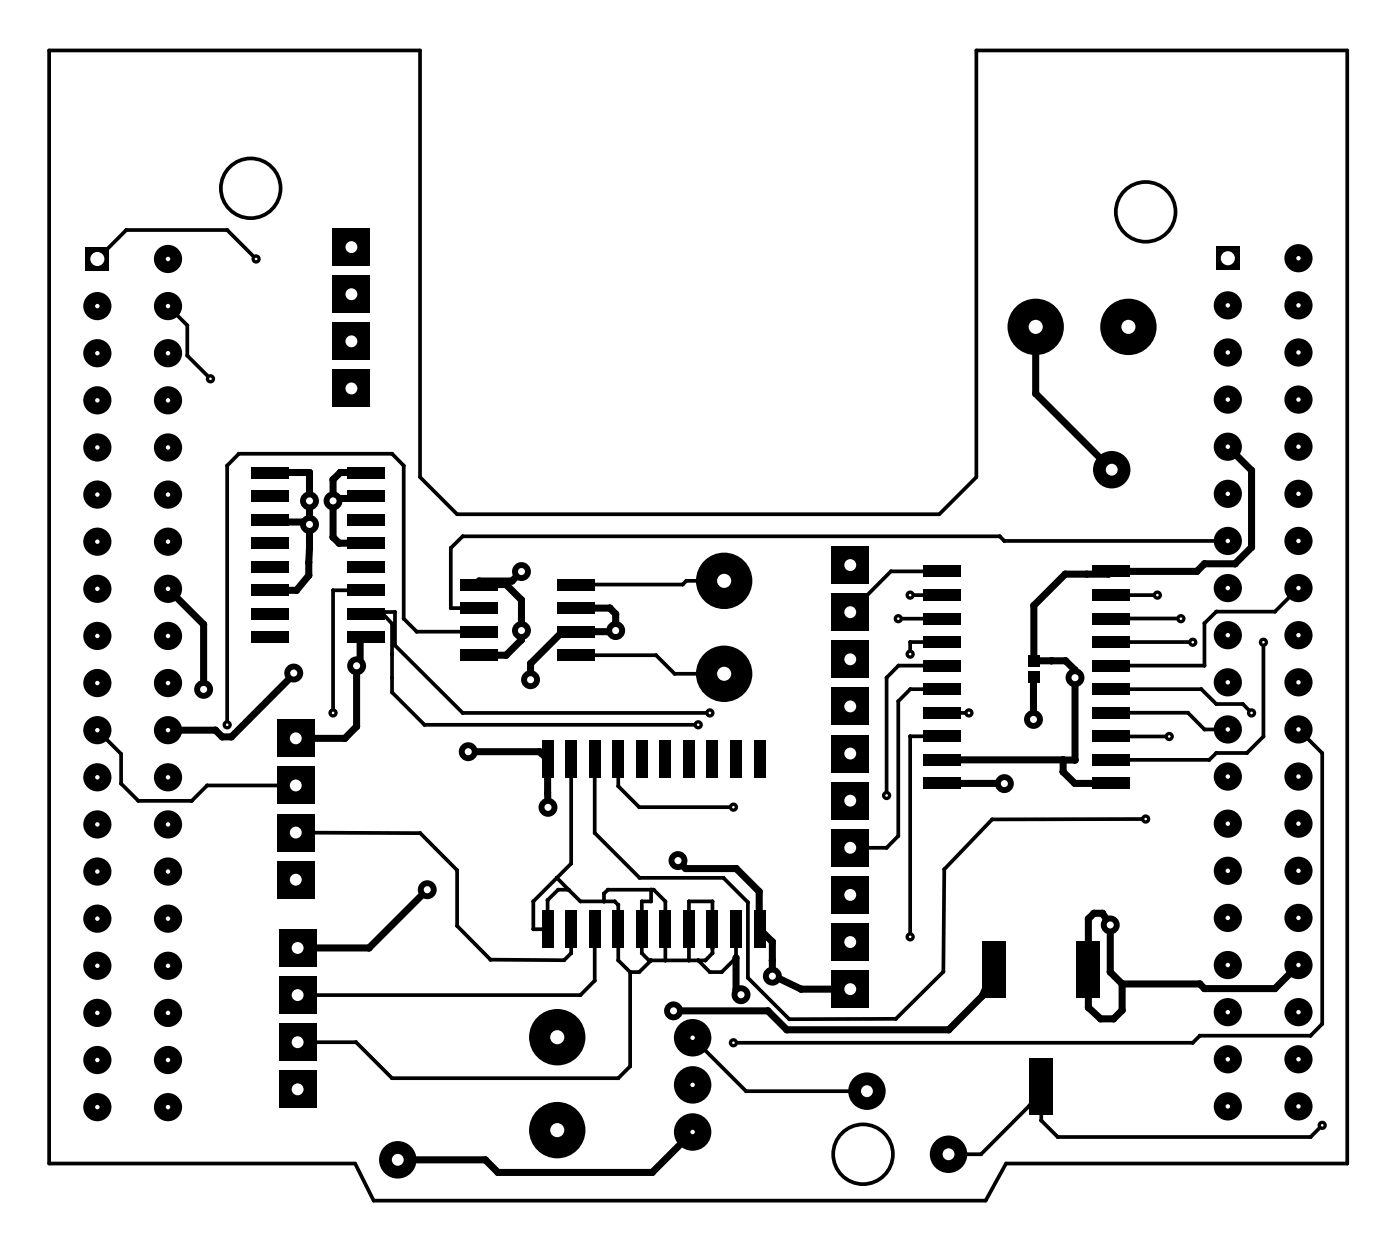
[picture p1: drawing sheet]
<svg xmlns="http://www.w3.org/2000/svg" width="75mm" height="67mm" viewBox="0 0 75 67" stroke-linecap="round" stroke-linejoin="round" font-family="sans-serif">
<g fill="#000">
<circle cx="6.8" cy="12.4" r=".1"/>
<circle cx="10.1" cy="19.2" r=".1"/>
<circle cx="10.1" cy="17.5" r=".1"/>
<circle cx="12.2" cy="12.4" r=".1"/>
<circle cx="11" cy="37.2" r=".51"/>
<circle cx="11" cy="33.7" r=".19"/>
<circle cx="11.6" cy="39.4" r=".19"/>
<circle cx="12" cy="39.7" r=".19"/>
<circle cx="12.2" cy="25.1" r=".1"/>
<circle cx="12.5" cy="39.7" r=".19"/>
<circle cx="12.9" cy="24.5" r=".1"/>
<circle cx="14.5" cy="31.8" r=".19"/>
<circle cx="14.5" cy="28" r=".19"/>
<circle cx="14.5" cy="25.5" r=".19"/>
<circle cx="14.5" cy="28.1" r=".19"/>
<circle cx="15.8" cy="36.3" r=".19"/>
<circle cx="16" cy="31.8" r=".19"/>
<circle cx="16.6" cy="28.1" r=".19"/>
<circle cx="16.6" cy="31" r=".19"/>
<circle cx="16.6" cy="30.3" r=".19"/>
<circle cx="16.7" cy="25.5" r=".19"/>
<circle cx="16.7" cy="29.5" r=".19"/>
<circle cx="18" cy="31.8" r=".1"/>
<circle cx="18" cy="29" r=".19"/>
<circle cx="18" cy="25.8" r=".19"/>
<circle cx="18.1" cy="26.9" r=".19"/>
<circle cx="18.3" cy="29.3" r=".19"/>
<circle cx="18.3" cy="25.5" r=".19"/>
<circle cx="18.6" cy="39.8" r=".19"/>
<circle cx="19.2" cy="39.2" r=".19"/>
<circle cx="19.4" cy="35.7" r=".19"/>
<circle cx="19.4" cy="34.4" r=".19"/>
<circle cx="19.7" cy="33.1" r=".1"/>
<circle cx="19.7" cy="31.8" r=".1"/>
<circle cx="19.7" cy="33" r=".1"/>
<circle cx="19.7" cy="34.4" r=".19"/>
<circle cx="19.7" cy="26.9" r=".19"/>
<circle cx="19.7" cy="29.3" r=".19"/>
<circle cx="19.7" cy="25.5" r=".19"/>
<circle cx="19.7" cy="26.7" r=".19"/>
<circle cx="20.6" cy="33.1" r=".1"/>
<circle cx="21.1" cy="37.3" r=".1"/>
<circle cx="21.1" cy="36.5" r=".1"/>
<circle cx="21.1" cy="35.3" r=".1"/>
<circle cx="21.1" cy="24.5" r=".1"/>
<circle cx="21.1" cy="33.6" r=".1"/>
<circle cx="21.3" cy="34.8" r=".1"/>
<circle cx="21.3" cy="33" r=".1"/>
<circle cx="21.8" cy="25.1" r=".1"/>
<circle cx="21.8" cy="33.3" r=".1"/>
<circle cx="22.5" cy="34" r=".1"/>
<circle cx="22.9" cy="39.1" r=".1"/>
<circle cx="24.3" cy="29.5" r=".1"/>
<circle cx="24.3" cy="32.8" r=".1"/>
<circle cx="24.9" cy="28.9" r=".1"/>
<circle cx="24.9" cy="38.4" r=".1"/>
<circle cx="25.8" cy="32.8" r=".1"/>
<circle cx="25.8" cy="34" r=".1"/>
<circle cx="25.8" cy="31.3" r=".19"/>
<circle cx="25.8" cy="35.3" r=".19"/>
<circle cx="25.8" cy="31.5" r=".19"/>
<circle cx="27.3" cy="31.5" r=".19"/>
<circle cx="27.3" cy="35.3" r=".19"/>
<circle cx="27.6" cy="31.3" r=".19"/>
<circle cx="28.1" cy="32.3" r=".19"/>
<circle cx="28.1" cy="33.3" r=".19"/>
<circle cx="28.1" cy="34.5" r=".19"/>
<circle cx="28.6" cy="35.8" r=".19"/>
<circle cx="30.3" cy="34" r=".19"/>
<circle cx="31" cy="35.3" r=".1"/>
<circle cx="31" cy="31.5" r=".1"/>
<circle cx="31" cy="32.8" r=".19"/>
<circle cx="31" cy="34" r=".19"/>
<circle cx="32.9" cy="32.8" r=".19"/>
<circle cx="33.1" cy="34" r=".19"/>
<circle cx="33.2" cy="33.1" r=".19"/>
<circle cx="35.4" cy="35.3" r=".1"/>
<circle cx="36.4" cy="36.3" r=".1"/>
<circle cx="36.8" cy="31.5" r=".1"/>
<circle cx="37" cy="31.3" r=".1"/>
<circle cx="47.8" cy="36.5" r=".1"/>
<circle cx="48" cy="30.8" r=".1"/>
<circle cx="48.4" cy="37.8" r=".1"/>
<circle cx="48.4" cy="35.9" r=".1"/>
<circle cx="49.1" cy="34.6" r=".1"/>
<circle cx="49.1" cy="39.7" r=".1"/>
<circle cx="49.1" cy="37.1" r=".1"/>
<circle cx="50.8" cy="39.7" r=".1"/>
<circle cx="50.8" cy="38.4" r=".1"/>
<circle cx="50.8" cy="37.1" r=".1"/>
<circle cx="50.8" cy="33.3" r=".1"/>
<circle cx="50.8" cy="32.1" r=".1"/>
<circle cx="50.8" cy="30.8" r=".1"/>
<circle cx="50.8" cy="34.6" r=".1"/>
<circle cx="50.8" cy="35.9" r=".1"/>
<circle cx="51.6" cy="38.4" r=".1"/>
<circle cx="53.9" cy="28.9" r=".1"/>
<circle cx="54.2" cy="29.2" r=".1"/>
<circle cx="55.7" cy="36.5" r=".19"/>
<circle cx="55.7" cy="35.6" r=".19"/>
<circle cx="55.7" cy="32.6" r=".19"/>
<circle cx="55.8" cy="21.2" r=".19"/>
<circle cx="56.7" cy="35.6" r=".19"/>
<circle cx="57.4" cy="30.9" r=".19"/>
<circle cx="57.5" cy="35.6" r=".19"/>
<circle cx="58" cy="36.1" r=".19"/>
<circle cx="58.6" cy="30.9" r=".19"/>
<circle cx="59.8" cy="30.9" r=".19"/>
<circle cx="59.9" cy="30.8" r=".19"/>
<circle cx="59.9" cy="34.6" r=".1"/>
<circle cx="59.9" cy="35.9" r=".1"/>
<circle cx="59.9" cy="38.4" r=".1"/>
<circle cx="59.9" cy="32.1" r=".1"/>
<circle cx="59.9" cy="39.7" r=".1"/>
<circle cx="59.9" cy="33.3" r=".1"/>
<circle cx="59.9" cy="37.1" r=".1"/>
<circle cx="60.5" cy="39.7" r=".1"/>
<circle cx="60.5" cy="32.1" r=".1"/>
<circle cx="63.7" cy="33.3" r=".1"/>
<circle cx="64.1" cy="38.4" r=".1"/>
<circle cx="64.3" cy="34.6" r=".1"/>
<circle cx="64.5" cy="30.8" r=".19"/>
<circle cx="64.8" cy="37.1" r=".1"/>
<circle cx="64.9" cy="30.4" r=".19"/>
<circle cx="64.9" cy="39.3" r=".1"/>
<circle cx="64.9" cy="35.9" r=".1"/>
<circle cx="64.9" cy="33.6" r=".1"/>
<circle cx="65.6" cy="33" r=".1"/>
<circle cx="65.6" cy="37.9" r=".1"/>
<circle cx="66.6" cy="30.4" r=".19"/>
<circle cx="67" cy="37.9" r=".1"/>
<circle cx="67.5" cy="25.4" r=".19"/>
<circle cx="67.5" cy="29.5" r=".19"/>
<circle cx="68.1" cy="39.7" r=".1"/>
<circle cx="68.7" cy="33" r=".1"/>
<circle cx="6.5" cy="40.6" r=".1"/>
<circle cx="6.5" cy="42.2" r=".1"/>
<circle cx="7.5" cy="43.2" r=".1"/>
<circle cx="10.3" cy="43.2" r=".1"/>
<circle cx="11.2" cy="42.3" r=".1"/>
<circle cx="19.2" cy="56.2" r=".1"/>
<circle cx="19.9" cy="51.1" r=".19"/>
<circle cx="21.1" cy="58.1" r=".1"/>
<circle cx="22.7" cy="44.9" r=".1"/>
<circle cx="24.6" cy="46.9" r=".1"/>
<circle cx="24.6" cy="49.9" r=".1"/>
<circle cx="26.4" cy="51.7" r=".1"/>
<circle cx="28.8" cy="48.6" r=".1"/>
<circle cx="28.8" cy="50.1" r=".1"/>
<circle cx="29.1" cy="40.5" r=".19"/>
<circle cx="29.2" cy="40.6" r=".19"/>
<circle cx="29.5" cy="42.7" r=".19"/>
<circle cx="29.5" cy="48.5" r=".1"/>
<circle cx="29.5" cy="50.1" r=".1"/>
<circle cx="29.5" cy="40.9" r=".19"/>
<circle cx="30" cy="47.3" r=".1"/>
<circle cx="30.1" cy="48" r=".1"/>
<circle cx="30.4" cy="51.8" r=".1"/>
<circle cx="30.7" cy="48" r=".1"/>
<circle cx="30.8" cy="40.9" r=".1"/>
<circle cx="30.8" cy="46.5" r=".1"/>
<circle cx="30.8" cy="50.1" r=".1"/>
<circle cx="30.8" cy="51.4" r=".1"/>
<circle cx="31.3" cy="53.6" r=".1"/>
<circle cx="31.3" cy="48.6" r=".1"/>
<circle cx="32.1" cy="40.9" r=".1"/>
<circle cx="32.1" cy="44.9" r=".1"/>
<circle cx="32.1" cy="50.1" r=".1"/>
<circle cx="32.1" cy="52.9" r=".1"/>
<circle cx="32.6" cy="48.6" r=".1"/>
<circle cx="32.6" cy="48.2" r=".1"/>
<circle cx="32.8" cy="48" r=".1"/>
<circle cx="33.1" cy="48.6" r=".1"/>
<circle cx="33.3" cy="58.1" r=".1"/>
<circle cx="33.3" cy="40.9" r=".1"/>
<circle cx="33.3" cy="48.8" r=".1"/>
<circle cx="33.3" cy="42.4" r=".1"/>
<circle cx="33.3" cy="51.8" r=".1"/>
<circle cx="33.3" cy="50.1" r=".1"/>
<circle cx="34" cy="52.4" r=".1"/>
<circle cx="34" cy="57.5" r=".1"/>
<circle cx="34.5" cy="52.4" r=".1"/>
<circle cx="34.5" cy="43.5" r=".1"/>
<circle cx="34.5" cy="47.3" r=".1"/>
<circle cx="34.6" cy="50.1" r=".1"/>
<circle cx="34.6" cy="51.4" r=".1"/>
<circle cx="34.6" cy="48.6" r=".1"/>
<circle cx="35" cy="51.8" r=".1"/>
<circle cx="35.1" cy="51.8" r=".1"/>
<circle cx="35.1" cy="48" r=".1"/>
<circle cx="35.1" cy="48.6" r=".1"/>
<circle cx="35.2" cy="48" r=".1"/>
<circle cx="35.9" cy="48.6" r=".1"/>
<circle cx="35.9" cy="50.1" r=".1"/>
<circle cx="35.9" cy="51.8" r=".1"/>
<circle cx="37" cy="46.8" r=".19"/>
<circle cx="37.1" cy="50.1" r=".1"/>
<circle cx="37.1" cy="48.6" r=".1"/>
<circle cx="37.1" cy="51.8" r=".1"/>
<circle cx="37.6" cy="51.8" r=".1"/>
<circle cx="38" cy="51.8" r=".1"/>
<circle cx="38.3" cy="52.4" r=".1"/>
<circle cx="38.4" cy="50.1" r=".1"/>
<circle cx="38.4" cy="48.6" r=".1"/>
<circle cx="38.4" cy="51.1" r=".1"/>
<circle cx="38.4" cy="51.4" r=".1"/>
<circle cx="38.9" cy="52.4" r=".1"/>
<circle cx="39" cy="47.3" r=".1"/>
<circle cx="39.7" cy="51.6" r=".19"/>
<circle cx="39.7" cy="53.3" r=".19"/>
<circle cx="39.7" cy="51.6" r=".1"/>
<circle cx="39.7" cy="50.1" r=".1"/>
<circle cx="39.7" cy="46.8" r=".19"/>
<circle cx="40.2" cy="58.8" r=".1"/>
<circle cx="40.3" cy="52.7" r=".1"/>
<circle cx="40.3" cy="48.6" r=".1"/>
<circle cx="40.9" cy="48.1" r=".19"/>
<circle cx="40.9" cy="49.8" r=".19"/>
<circle cx="41" cy="50.1" r=".19"/>
<circle cx="41" cy="49.8" r=".19"/>
<circle cx="41.4" cy="54.5" r=".19"/>
<circle cx="41.6" cy="50.8" r=".19"/>
<circle cx="41.6" cy="51.8" r=".19"/>
<circle cx="41.7" cy="52.6" r=".19"/>
<circle cx="42.4" cy="55.5" r=".19"/>
<circle cx="42.6" cy="54.9" r=".1"/>
<circle cx="43.2" cy="53.3" r=".19"/>
<circle cx="47.8" cy="45.7" r=".1"/>
<circle cx="48.3" cy="54.9" r=".1"/>
<circle cx="48.4" cy="45.1" r=".1"/>
<circle cx="50.8" cy="42.2" r=".19"/>
<circle cx="50.8" cy="41" r=".19"/>
<circle cx="50.9" cy="52.4" r=".1"/>
<circle cx="50.9" cy="46.9" r=".1"/>
<circle cx="51.2" cy="55.5" r=".19"/>
<circle cx="53" cy="53.7" r=".19"/>
<circle cx="53.5" cy="44.2" r=".1"/>
<circle cx="53.6" cy="52.2" r=".19"/>
<circle cx="54.1" cy="42.2" r=".19"/>
<circle cx="55.5" cy="59.6" r=".1"/>
<circle cx="56.1" cy="58.6" r=".1"/>
<circle cx="57.3" cy="41" r=".19"/>
<circle cx="57.3" cy="41.6" r=".19"/>
<circle cx="58" cy="42.2" r=".19"/>
<circle cx="58" cy="41" r=".19"/>
<circle cx="58.7" cy="54.3" r=".19"/>
<circle cx="58.7" cy="52.2" r=".19"/>
<circle cx="58.7" cy="49.5" r=".19"/>
<circle cx="59" cy="49.2" r=".19"/>
<circle cx="59.3" cy="54.9" r=".19"/>
<circle cx="59.4" cy="49.2" r=".19"/>
<circle cx="59.9" cy="52.4" r=".19"/>
<circle cx="59.9" cy="42.2" r=".19"/>
<circle cx="59.9" cy="41" r=".1"/>
<circle cx="60" cy="54.9" r=".19"/>
<circle cx="60.5" cy="53" r=".19"/>
<circle cx="60.5" cy="54.5" r=".19"/>
<circle cx="64.3" cy="56.2" r=".1"/>
<circle cx="64.7" cy="53" r=".19"/>
<circle cx="64.7" cy="55.8" r=".1"/>
<circle cx="64.9" cy="53.3" r=".19"/>
<circle cx="65.2" cy="41" r=".1"/>
<circle cx="65.6" cy="40.6" r=".1"/>
<circle cx="67.2" cy="40.6" r=".1"/>
<circle cx="68.7" cy="53.3" r=".19"/>
<circle cx="70.7" cy="55.8" r=".1"/>
<circle cx="71.3" cy="40.6" r=".1"/>
<circle cx="71.3" cy="55.2" r=".1"/>
<circle cx="26.2" cy="62.5" r=".19"/>
<circle cx="26.8" cy="63.2" r=".19"/>
<circle cx="35.2" cy="63.2" r=".19"/>
<circle cx="52.9" cy="62.2" r=".1"/>
<circle cx="56.1" cy="60.4" r=".1"/>
<circle cx="57" cy="61.3" r=".1"/>
<circle cx="70.7" cy="61.3" r=".1"/>
</g>
<g fill="none" stroke="#000" stroke-width=".2">
<path d="M5.2 14l1.6-1.6h5.4l1.6 1.6M9.1 16.5l1 1v1.7l1.2 1.2M5.2 39.4l1.3 1.2v1.6l1 1h2.8l.9-.9h4.7M19.7 31.8h.1M19.7 33.1h.1M19.7 31.8h-1.7v6.6M25.8 32.8h.1M25.8 34h-3.3l-.7-.7v-8.2l-.7-.6h-8.2l-.7 .6v14M31 31.5h.1M31 35.3h.1M31 35.3h4.4l1 1h2.6M38.3 38.4h-13.4l-3.6-3.6v-1.8h-1.6v.1h.9l.5 .5v3.7l1.8 1.8h14.7"/>
<path d="M39 31.3h-2l-.2 .2h-5.8M49.1 32.1h1.7M50.8 39.7h.1M50.8 35.9h.1M50.8 34.6h.1M50.8 33.3h.1M50.8 32.1h.1M50.8 34.6h-1.7v.7M50.8 39.7h-1.7v10.8M50.8 38.4h1.4M50.8 37.1h-1.7l-.7 .7v7.3l-.6 .6h-2M50.8 35.9h-2.4l-.6 .6v6.4"/>
<path d="M50.8 33.3h-2.4M50.8 30.8h-2.8l-2.2 2.2M51.6 38.4h.1M59.9 39.7h.1M59.9 37.1h.1M59.9 38.4h.1M59.9 33.3h.1M59.9 32.1h.1M59.9 39.7h3.1M59.9 38.4h4.2l.8 .9h1.3M59.9 37.1h4.9l.8 .8h1.4l.5 .5M59.9 34.6h4.4"/>
<path d="M59.9 32.1h2.5M59.9 33.3h3.8M60.5 39.7h.1M60.5 32.1h.1M64.3 34.6h.1M66.2 29.2h-12l-.3-.3h-29l-.6 .6v3.3h1.5M68.1 34.6v5.1l-.9 .9h-1.6l-.4 .4h-5.3M70 31.7l-1.3 1.3h-3.1l-.7 .6v2.3h-5M70 39.3l1.3 1.3v14.6l-.6 .6h-6l-.4 .4h-24.8M15.9 44.9h6.8l1.9 2v3l1.8 1.8 4 .1 .4-.4v-1.3M29.5 50.1h.1M30 47.3l.7 .7"/>
<path d="M30.7 48l.6 .6h1.8l.2 .2v3l.7 .6M30.8 40.9h.1M30.8 50.1h.1M30.8 40.9v5.6l-2 2.1v1.5h.7v-1.6l.6-.5h.6M32.1 50.1h.1M32.1 50.1v2.8l-.8 .7h-15.3M32.1 40.9v4l2.4 2.4h4.5l1.3 1.3v4.1l2.3 2.2h5.7l2.6-2.5v-5.5l2.6-2.7 8.3-.1M32.6 48.6v-.4l.2-.2h2.4l.7 .6v3.2M33.3 50.1h.1M33.3 40.9v1.5l1.2 1.1h5M34 52.4v5.1l-.7 .6h-12.2l-1.9-1.9h-3.2M34.6 50.1h.1"/>
<path d="M35.1 51.8l-.6 .6h-.5M35.1 48v.6h-.5v2.8l.4 .4h3l.4-.4v-2.8h-1.3v3.2M37.1 50.1h.1M37.3 55.9l2.9 2.9h6.5M38.4 50.1h.1M39.7 50.1h.1M39.7 50.1v1.5l-.8 .8h-.6l-.7-.6M59.9 41h.1M71.3 60.7l-.6 .6h-13.7l-.9-.9v-1.8l-.6 1-2.6 2.6h-1.8"/>
</g>
<g fill="none" stroke="#000" stroke-width=".38">
<path d="M55.8 17.6v3.6l4.1 4.1M9.1 31.7l1.9 2v3.5M14.5 25.5h2.2l-.1 5.5-.6 .8h-1.5M14.5 28v.1h2.1l.1 .2M15.8 36.3l-3.3 3.4h-.5l-.4-.3h-2.5M19.7 34.4h-.3v1.3l-.2 .2v3.3l-.6 .6h-2.7M19.7 25.5h-1.4l-.3 .3v3.2l.3 .3h1.4M19.7 26.7v.2h-1.6l-.1 .1M28.1 30.8l-.5 .5h-1.8v.2h1.5l.8 .8v2.2l-.8 .8h-1.5M31 32.8h1.9l.3 .3v.9h-2.9l-1.7 1.8v.8M55.7 36.5v2.3M66.2 24.1l1.3 1.3v4.1l-.9 .9h-1.7l-.4 .4h-4.6l-.1 .1h-2.4l-1.7 1.7v3h1.8l.5 .5v4.9h-.7"/>
<path d="M23 48l-3.1 3.1h-3.9M25.2 40.5h3.9l.4 .4v2.6M36.6 46.4l.4 .4h2.7l1.2 1.3 .1 2 .6 .7v1.8M39.7 51.6v1.7l.3 .3M41.7 52.6l1.5 .7h2.6M50.8 42.2h3.3M50.8 41h6.5M53.6 52.2l-.6 1.5-1.8 1.8h-8.8l-1-1h-5.1M54.1 42.2h.1M57.3 41v.6l.7 .6h1.9M58.7 49.5l.3-.3h.4l.5 .7v2.5l.6 .6v1.5l-.5 .4h-.7l-.6-.6zM70 52l-1.3 1.3h-3.8l-.2-.3h-4.2"/>
<path d="M37.3 61l-2.1 2.2h-8.4l-.6-.7h-4.8"/>
</g>
<g fill="#000">
<circle cx="14.5" cy="25.5" r=".19"/>
<circle cx="14.5" cy="28" r=".19"/>
<circle cx="19.7" cy="34.4" r=".19"/>
<circle cx="19.7" cy="26.7" r=".19"/>
<circle cx="19.7" cy="25.5" r=".19"/>
<circle cx="25.8" cy="35.3" r=".19"/>
<circle cx="25.8" cy="31.5" r=".19"/>
<circle cx="31" cy="34" r=".19"/>
<circle cx="59.9" cy="30.8" r=".19"/>
<circle cx="41" cy="50.1" r=".19"/>
<circle cx="50.8" cy="41" r=".19"/>
<circle cx="50.8" cy="42.2" r=".19"/>
<circle cx="58.7" cy="52.2" r=".19"/>
</g>
<circle cx="11" cy="37.2" r=".19" fill="#fff"/>
<circle cx="54.2" cy="42.2" r=".51" fill="#000"/>
<circle cx="54.2" cy="42.2" r=".19" fill="#fff"/>
<circle cx="55.7" cy="38.8" r=".51" fill="#000"/>
<circle cx="55.7" cy="38.8" r=".19" fill="#fff"/>
<circle cx="33.2" cy="34" r=".51" fill="#000"/>
<circle cx="33.2" cy="34" r=".19" fill="#fff"/>
<circle cx="28.6" cy="36.6" r=".51" fill="#000"/>
<circle cx="28.6" cy="36.6" r=".19" fill="#fff"/>
<circle cx="49.1" cy="50.5" r=".25" fill="#000"/>
<circle cx="49.1" cy="50.5" r=".07" fill="#fff"/>
<circle cx="52.2" cy="38.4" r=".25" fill="#000"/>
<circle cx="52.2" cy="38.4" r=".07" fill="#fff"/>
<circle cx="47.8" cy="42.9" r=".25" fill="#000"/>
<circle cx="47.8" cy="42.9" r=".07" fill="#fff"/>
<circle cx="49.1" cy="35.3" r=".25" fill="#000"/>
<circle cx="49.1" cy="35.3" r=".07" fill="#fff"/>
<circle cx="48.4" cy="33.3" r=".25" fill="#000"/>
<circle cx="48.4" cy="33.3" r=".07" fill="#fff"/>
<circle cx="49.1" cy="32.1" r=".25" fill="#000"/>
<circle cx="49.1" cy="32.1" r=".07" fill="#fff"/>
<circle cx="28.1" cy="30.8" r=".51" fill="#000"/>
<circle cx="28.1" cy="30.8" r=".19" fill="#fff"/>
<circle cx="16.7" cy="27" r=".51" fill="#000"/>
<circle cx="16.7" cy="27" r=".19" fill="#fff"/>
<circle cx="28.1" cy="34" r=".51" fill="#000"/>
<circle cx="28.1" cy="34" r=".19" fill="#fff"/>
<circle cx="58" cy="36.5" r=".51" fill="#000"/>
<circle cx="58" cy="36.5" r=".19" fill="#fff"/>
<circle cx="18" cy="27" r=".51" fill="#000"/>
<circle cx="18" cy="27" r=".19" fill="#fff"/>
<circle cx="16.7" cy="28.3" r=".51" fill="#000"/>
<circle cx="16.7" cy="28.3" r=".19" fill="#fff"/>
<circle cx="18" cy="38.4" r=".25" fill="#000"/>
<circle cx="18" cy="38.4" r=".07" fill="#fff"/>
<circle cx="63" cy="39.7" r=".25" fill="#000"/>
<circle cx="63" cy="39.7" r=".07" fill="#fff"/>
<circle cx="68.1" cy="34.6" r=".25" fill="#000"/>
<circle cx="68.1" cy="34.6" r=".07" fill="#fff"/>
<circle cx="67.5" cy="38.4" r=".25" fill="#000"/>
<circle cx="67.5" cy="38.4" r=".07" fill="#fff"/>
<circle cx="12.2" cy="39.1" r=".25" fill="#000"/>
<circle cx="12.3" cy="39.1" r=".07" fill="#fff"/>
<circle cx="71.3" cy="60.7" r=".25" fill="#000"/>
<circle cx="71.3" cy="60.7" r=".07" fill="#fff"/>
<circle cx="64.3" cy="34.6" r=".25" fill="#000"/>
<circle cx="64.3" cy="34.6" r=".07" fill="#fff"/>
<circle cx="63.7" cy="33.3" r=".25" fill="#000"/>
<circle cx="63.7" cy="33.3" r=".07" fill="#fff"/>
<circle cx="62.4" cy="32.1" r=".25" fill="#000"/>
<circle cx="62.4" cy="32.1" r=".07" fill="#fff"/>
<circle cx="61.8" cy="44.1" r=".25" fill="#000"/>
<circle cx="61.8" cy="44.1" r=".07" fill="#fff"/>
<circle cx="38.3" cy="38.4" r=".25" fill="#000"/>
<circle cx="38.3" cy="38.4" r=".07" fill="#fff"/>
<circle cx="37.6" cy="39.1" r=".25" fill="#000"/>
<circle cx="37.6" cy="39.1" r=".07" fill="#fff"/>
<circle cx="36.6" cy="46.4" r=".51" fill="#000"/>
<circle cx="36.6" cy="46.4" r=".19" fill="#fff"/>
<circle cx="25.2" cy="40.5" r=".51" fill="#000"/>
<circle cx="25.2" cy="40.5" r=".19" fill="#fff"/>
<circle cx="36.3" cy="54.5" r=".51" fill="#000"/>
<circle cx="36.3" cy="54.5" r=".19" fill="#fff"/>
<circle cx="29.5" cy="43.5" r=".51" fill="#000"/>
<circle cx="29.5" cy="43.5" r=".19" fill="#fff"/>
<circle cx="39.5" cy="56.2" r=".25" fill="#000"/>
<circle cx="39.5" cy="56.2" r=".07" fill="#fff"/>
<circle cx="39.5" cy="43.5" r=".25" fill="#000"/>
<circle cx="39.5" cy="43.5" r=".07" fill="#fff"/>
<circle cx="40" cy="53.6" r=".51" fill="#000"/>
<circle cx="40" cy="53.6" r=".19" fill="#fff"/>
<circle cx="41.6" cy="52.6" r=".51" fill="#000"/>
<circle cx="41.6" cy="52.6" r=".19" fill="#fff"/>
<circle cx="59.9" cy="49.9" r=".51" fill="#000"/>
<circle cx="59.9" cy="49.9" r=".19" fill="#fff"/>
<circle cx="15.8" cy="36.3" r=".51" fill="#000"/>
<circle cx="15.8" cy="36.3" r=".19" fill="#fff"/>
<circle cx="13.8" cy="14" r=".25" fill="#000"/>
<circle cx="13.8" cy="14" r=".07" fill="#fff"/>
<circle cx="11.3" cy="20.4" r=".25" fill="#000"/>
<circle cx="11.4" cy="20.4" r=".07" fill="#fff"/>
<circle cx="19.2" cy="35.9" r=".51" fill="#000"/>
<circle cx="19.2" cy="35.9" r=".19" fill="#fff"/>
<circle cx="23" cy="48" r=".51" fill="#000"/>
<circle cx="23" cy="48" r=".19" fill="#fff"/>
<path d="M4.6 13.3h1.3v1.3h-1.3z" fill="#000"/>
<circle cx="5.2" cy="14" r=".38" fill="#fff"/>
<circle cx="9.1" cy="14" r=".76" fill="#000"/>
<circle cx="9.1" cy="14" r=".12" fill="#fff"/>
<circle cx="5.2" cy="16.5" r=".76" fill="#000"/>
<circle cx="5.2" cy="16.5" r=".12" fill="#fff"/>
<circle cx="9.1" cy="16.5" r=".76" fill="#000"/>
<circle cx="9.1" cy="16.5" r=".12" fill="#fff"/>
<circle cx="5.2" cy="19" r=".76" fill="#000"/>
<circle cx="5.2" cy="19" r=".12" fill="#fff"/>
<circle cx="9.1" cy="19" r=".76" fill="#000"/>
<circle cx="9.1" cy="19" r=".12" fill="#fff"/>
<circle cx="5.2" cy="21.6" r=".76" fill="#000"/>
<circle cx="5.2" cy="21.6" r=".12" fill="#fff"/>
<circle cx="9.1" cy="21.6" r=".76" fill="#000"/>
<circle cx="9.1" cy="21.6" r=".12" fill="#fff"/>
<circle cx="5.2" cy="24.1" r=".76" fill="#000"/>
<circle cx="5.2" cy="24.1" r=".12" fill="#fff"/>
<circle cx="9.1" cy="24.1" r=".76" fill="#000"/>
<circle cx="9.1" cy="24.1" r=".12" fill="#fff"/>
<circle cx="5.2" cy="26.7" r=".76" fill="#000"/>
<circle cx="5.2" cy="26.7" r=".12" fill="#fff"/>
<circle cx="9.1" cy="26.7" r=".76" fill="#000"/>
<circle cx="9.1" cy="26.7" r=".12" fill="#fff"/>
<circle cx="5.2" cy="29.2" r=".76" fill="#000"/>
<circle cx="5.2" cy="29.2" r=".12" fill="#fff"/>
<circle cx="9.1" cy="29.2" r=".76" fill="#000"/>
<circle cx="9.1" cy="29.2" r=".12" fill="#fff"/>
<circle cx="5.2" cy="31.7" r=".76" fill="#000"/>
<circle cx="5.2" cy="31.7" r=".12" fill="#fff"/>
<circle cx="9.1" cy="31.7" r=".76" fill="#000"/>
<circle cx="9.1" cy="31.7" r=".12" fill="#fff"/>
<circle cx="5.2" cy="34.3" r=".76" fill="#000"/>
<circle cx="5.2" cy="34.3" r=".12" fill="#fff"/>
<circle cx="9.1" cy="34.3" r=".76" fill="#000"/>
<circle cx="9.1" cy="34.3" r=".12" fill="#fff"/>
<circle cx="5.2" cy="36.8" r=".76" fill="#000"/>
<circle cx="5.2" cy="36.8" r=".12" fill="#fff"/>
<circle cx="9.1" cy="36.8" r=".76" fill="#000"/>
<circle cx="9.1" cy="36.8" r=".12" fill="#fff"/>
<circle cx="5.2" cy="39.4" r=".76" fill="#000"/>
<circle cx="5.2" cy="39.4" r=".12" fill="#fff"/>
<circle cx="9.1" cy="39.4" r=".76" fill="#000"/>
<circle cx="9.1" cy="39.4" r=".12" fill="#fff"/>
<circle cx="5.2" cy="41.9" r=".76" fill="#000"/>
<circle cx="5.2" cy="41.9" r=".12" fill="#fff"/>
<circle cx="9.1" cy="41.9" r=".76" fill="#000"/>
<circle cx="9.1" cy="41.9" r=".12" fill="#fff"/>
<circle cx="5.2" cy="44.4" r=".76" fill="#000"/>
<circle cx="5.2" cy="44.4" r=".12" fill="#fff"/>
<circle cx="9.1" cy="44.4" r=".76" fill="#000"/>
<circle cx="9.1" cy="44.4" r=".12" fill="#fff"/>
<circle cx="5.2" cy="47" r=".76" fill="#000"/>
<circle cx="5.2" cy="47" r=".12" fill="#fff"/>
<circle cx="9.1" cy="47" r=".76" fill="#000"/>
<circle cx="9.1" cy="47" r=".12" fill="#fff"/>
<circle cx="5.2" cy="49.5" r=".76" fill="#000"/>
<circle cx="5.2" cy="49.5" r=".12" fill="#fff"/>
<circle cx="9.1" cy="49.5" r=".76" fill="#000"/>
<circle cx="9.1" cy="49.5" r=".12" fill="#fff"/>
<circle cx="5.2" cy="52.1" r=".76" fill="#000"/>
<circle cx="5.2" cy="52.1" r=".12" fill="#fff"/>
<circle cx="9.1" cy="52.1" r=".76" fill="#000"/>
<circle cx="9.1" cy="52.1" r=".12" fill="#fff"/>
<circle cx="5.2" cy="54.6" r=".76" fill="#000"/>
<circle cx="5.2" cy="54.6" r=".12" fill="#fff"/>
<circle cx="9.1" cy="54.6" r=".76" fill="#000"/>
<circle cx="9.1" cy="54.6" r=".12" fill="#fff"/>
<circle cx="5.2" cy="57.1" r=".76" fill="#000"/>
<circle cx="5.2" cy="57.1" r=".12" fill="#fff"/>
<circle cx="9.1" cy="57.1" r=".76" fill="#000"/>
<circle cx="9.1" cy="57.1" r=".12" fill="#fff"/>
<circle cx="5.2" cy="59.7" r=".76" fill="#000"/>
<circle cx="5.2" cy="59.7" r=".12" fill="#fff"/>
<circle cx="9.1" cy="59.7" r=".76" fill="#000"/>
<circle cx="9.1" cy="59.7" r=".12" fill="#fff"/>
<path d="M65.6 13.3h1.2v1.2h-1.2z" fill="#000"/>
<circle cx="66.2" cy="13.9" r=".38" fill="#fff"/>
<circle cx="70" cy="13.9" r=".76" fill="#000"/>
<circle cx="70" cy="13.9" r=".12" fill="#fff"/>
<circle cx="66.2" cy="16.5" r=".76" fill="#000"/>
<circle cx="66.2" cy="16.5" r=".12" fill="#fff"/>
<circle cx="70" cy="16.5" r=".76" fill="#000"/>
<circle cx="70" cy="16.5" r=".12" fill="#fff"/>
<circle cx="66.2" cy="19" r=".76" fill="#000"/>
<circle cx="66.2" cy="19" r=".12" fill="#fff"/>
<circle cx="70" cy="19" r=".76" fill="#000"/>
<circle cx="70" cy="19" r=".12" fill="#fff"/>
<circle cx="66.2" cy="21.5" r=".76" fill="#000"/>
<circle cx="66.2" cy="21.5" r=".12" fill="#fff"/>
<circle cx="70" cy="21.5" r=".76" fill="#000"/>
<circle cx="70" cy="21.5" r=".12" fill="#fff"/>
<circle cx="66.2" cy="24.1" r=".76" fill="#000"/>
<circle cx="66.2" cy="24.1" r=".12" fill="#fff"/>
<circle cx="70" cy="24.1" r=".76" fill="#000"/>
<circle cx="70" cy="24.1" r=".12" fill="#fff"/>
<circle cx="66.2" cy="26.6" r=".76" fill="#000"/>
<circle cx="66.2" cy="26.6" r=".12" fill="#fff"/>
<circle cx="70" cy="26.6" r=".76" fill="#000"/>
<circle cx="70" cy="26.6" r=".12" fill="#fff"/>
<circle cx="66.2" cy="29.2" r=".76" fill="#000"/>
<circle cx="66.2" cy="29.2" r=".12" fill="#fff"/>
<circle cx="70" cy="29.2" r=".76" fill="#000"/>
<circle cx="70" cy="29.2" r=".12" fill="#fff"/>
<circle cx="66.2" cy="31.7" r=".76" fill="#000"/>
<circle cx="66.2" cy="31.7" r=".12" fill="#fff"/>
<circle cx="70" cy="31.7" r=".76" fill="#000"/>
<circle cx="70" cy="31.7" r=".12" fill="#fff"/>
<circle cx="66.2" cy="34.2" r=".76" fill="#000"/>
<circle cx="66.2" cy="34.2" r=".12" fill="#fff"/>
<circle cx="70" cy="34.2" r=".76" fill="#000"/>
<circle cx="70" cy="34.2" r=".12" fill="#fff"/>
<circle cx="66.2" cy="36.8" r=".76" fill="#000"/>
<circle cx="66.2" cy="36.8" r=".12" fill="#fff"/>
<circle cx="70" cy="36.8" r=".76" fill="#000"/>
<circle cx="70" cy="36.8" r=".12" fill="#fff"/>
<circle cx="66.2" cy="39.3" r=".76" fill="#000"/>
<circle cx="66.2" cy="39.3" r=".12" fill="#fff"/>
<circle cx="70" cy="39.3" r=".76" fill="#000"/>
<circle cx="70" cy="39.3" r=".12" fill="#fff"/>
<circle cx="66.2" cy="41.9" r=".76" fill="#000"/>
<circle cx="66.2" cy="41.9" r=".12" fill="#fff"/>
<circle cx="70" cy="41.9" r=".76" fill="#000"/>
<circle cx="70" cy="41.9" r=".12" fill="#fff"/>
<circle cx="66.2" cy="44.4" r=".76" fill="#000"/>
<circle cx="66.2" cy="44.4" r=".12" fill="#fff"/>
<circle cx="70" cy="44.4" r=".76" fill="#000"/>
<circle cx="70" cy="44.4" r=".12" fill="#fff"/>
<circle cx="66.2" cy="46.9" r=".76" fill="#000"/>
<circle cx="66.2" cy="46.9" r=".12" fill="#fff"/>
<circle cx="70" cy="46.9" r=".76" fill="#000"/>
<circle cx="70" cy="46.9" r=".12" fill="#fff"/>
<circle cx="66.2" cy="49.5" r=".76" fill="#000"/>
<circle cx="66.2" cy="49.5" r=".12" fill="#fff"/>
<circle cx="70" cy="49.5" r=".76" fill="#000"/>
<circle cx="70" cy="49.5" r=".12" fill="#fff"/>
<circle cx="66.2" cy="52" r=".76" fill="#000"/>
<circle cx="66.2" cy="52" r=".12" fill="#fff"/>
<circle cx="70" cy="52" r=".76" fill="#000"/>
<circle cx="70" cy="52" r=".12" fill="#fff"/>
<circle cx="66.2" cy="54.6" r=".76" fill="#000"/>
<circle cx="66.2" cy="54.6" r=".12" fill="#fff"/>
<circle cx="70" cy="54.6" r=".76" fill="#000"/>
<circle cx="70" cy="54.6" r=".12" fill="#fff"/>
<circle cx="66.2" cy="57.1" r=".76" fill="#000"/>
<circle cx="66.2" cy="57.1" r=".12" fill="#fff"/>
<circle cx="70" cy="57.1" r=".76" fill="#000"/>
<circle cx="70" cy="57.1" r=".12" fill="#fff"/>
<circle cx="66.2" cy="59.6" r=".76" fill="#000"/>
<circle cx="66.2" cy="59.6" r=".12" fill="#fff"/>
<circle cx="70" cy="59.6" r=".76" fill="#000"/>
<circle cx="70" cy="59.6" r=".12" fill="#fff"/>
<g fill="#000">
<path d="M13.5 25.1h2v.7h-2zM13.5 26.4h2v.7h-2zM13.5 27.7h2v.6h-2zM13.5 29h2v.6h-2zM13.5 30.2h2v.7h-2zM13.5 31.5h2v.6h-2zM13.5 32.8h2v.6h-2zM13.5 34h2v.7h-2zM18.7 34h2.1v.7h-2.1zM18.7 32.8h2.1v.6h-2.1zM18.7 31.5h2.1v.6h-2.1zM18.7 30.2h2.1v.7h-2.1z"/>
<path d="M18.7 29h2.1v.6h-2.1zM18.7 27.7h2.1v.6h-2.1zM18.7 26.4h2.1v.7h-2.1zM18.7 25.1h2.1v.7h-2.1zM24.8 31.2h2v.6h-2zM24.8 32.5h2v.6h-2zM24.8 33.7h2v.7h-2zM24.8 35h2v.6h-2zM29.2 39.9h.6v2h-.6zM30 35h2.1v.6h-2.1zM30 33.7h2.1v.7h-2.1zM30 32.5h2.1v.6h-2.1z"/>
<path d="M30 31.2h2.1v.6h-2.1zM30.5 39.9h.6v2h-.6zM31.7 39.9h.7v2h-.7zM33 39.9h.7v2h-.7zM34.3 39.9h.6v2h-.6zM35.6 39.9h.6v2h-.6zM36.8 39.9h.7v2h-.7zM38.1 39.9h.6v2h-.6zM39.4 39.9h.6v2h-.6zM40.6 39.9h.7v2h-.7zM49.8 30.5h2v.6h-2zM49.8 31.7h2v.7h-2z"/>
<path d="M49.8 33h2v.7h-2zM49.8 34.3h2v.6h-2zM49.8 35.6h2v.6h-2zM49.8 36.8h2v.7h-2zM49.8 38.1h2v.6h-2zM49.8 39.4h2v.6h-2zM58.9 39.4h2v.6h-2zM58.9 38.1h2v.6h-2zM58.9 36.8h2v.7h-2zM58.9 35.6h2v.6h-2zM58.9 34.3h2v.6h-2zM58.9 33h2v.7h-2z"/>
<path d="M58.9 31.7h2v.7h-2zM58.9 30.5h2v.6h-2zM15 57.7h2.1v2h-2.1zM29.2 49.1h.6v2h-.6zM30.5 49.1h.6v2h-.6zM31.7 49.1h.7v2h-.7zM33 49.1h.7v2h-.7zM34.3 49.1h.6v2h-.6zM35.6 49.1h.6v2h-.6zM36.8 49.1h.7v2h-.7zM38.1 49.1h.6v2h-.6zM39.4 49.1h.6v2h-.6z"/>
<path d="M40.6 49.1h.7v2h-.7zM49.8 40.6h2v.7h-2zM49.8 41.9h2v.6h-2zM53 50.7h1.2v3.1h-1.2zM55.5 57.1h1.3v3h-1.3zM58.1 50.7h1.2v3.1h-1.2zM58.9 41.9h2v.6h-2zM58.9 40.6h2v.7h-2z"/>
</g>
<circle cx="16" cy="58.7" r=".32" fill="#fff"/>
<path d="M15 55.2h2.1v2h-2.1z" fill="#000"/>
<circle cx="16" cy="56.2" r=".32" fill="#fff"/>
<path d="M15 52.6h2.1v2h-2.1z" fill="#000"/>
<circle cx="16" cy="53.6" r=".32" fill="#fff"/>
<path d="M15 50.1h2.1v2h-2.1z" fill="#000"/>
<circle cx="16" cy="51.1" r=".32" fill="#fff"/>
<path d="M17.9 12.3h2.1v2h-2.1z" fill="#000"/>
<circle cx="18.9" cy="13.3" r=".32" fill="#fff"/>
<path d="M17.9 14.8h2.1v2.1h-2.1z" fill="#000"/>
<circle cx="18.9" cy="15.9" r=".32" fill="#fff"/>
<path d="M17.9 17.4h2.1v2h-2.1z" fill="#000"/>
<circle cx="18.9" cy="18.4" r=".32" fill="#fff"/>
<path d="M17.9 19.9h2.1v2h-2.1z" fill="#000"/>
<circle cx="18.9" cy="20.9" r=".32" fill="#fff"/>
<circle cx="37.3" cy="55.9" r="1.01" fill="#000"/>
<circle cx="37.3" cy="55.9" r=".12" fill="#fff"/>
<circle cx="37.3" cy="58.5" r="1.01" fill="#000"/>
<circle cx="37.3" cy="58.5" r=".12" fill="#fff"/>
<circle cx="37.3" cy="61" r="1.01" fill="#000"/>
<circle cx="37.3" cy="61" r=".12" fill="#fff"/>
<path d="M44.8 52.3h2.1v2h-2.1z" fill="#000"/>
<circle cx="45.8" cy="53.3" r=".32" fill="#fff"/>
<path d="M44.8 49.8h2.1v2h-2.1z" fill="#000"/>
<circle cx="45.8" cy="50.8" r=".32" fill="#fff"/>
<path d="M44.8 47.2h2.1v2h-2.1z" fill="#000"/>
<circle cx="45.8" cy="48.2" r=".32" fill="#fff"/>
<path d="M44.8 44.7h2.1v2h-2.1z" fill="#000"/>
<circle cx="45.8" cy="45.7" r=".32" fill="#fff"/>
<path d="M44.8 42.1h2.1v2.1h-2.1z" fill="#000"/>
<circle cx="45.8" cy="43.2" r=".32" fill="#fff"/>
<path d="M44.8 39.6h2.1v2h-2.1z" fill="#000"/>
<circle cx="45.8" cy="40.6" r=".32" fill="#fff"/>
<path d="M44.8 37.1h2.1v2h-2.1z" fill="#000"/>
<circle cx="45.8" cy="38.1" r=".32" fill="#fff"/>
<path d="M44.8 34.5h2.1v2h-2.1z" fill="#000"/>
<circle cx="45.8" cy="35.5" r=".32" fill="#fff"/>
<path d="M44.8 32h2.1v2h-2.1z" fill="#000"/>
<circle cx="45.8" cy="33" r=".32" fill="#fff"/>
<path d="M44.8 29.4h2.1v2.1h-2.1z" fill="#000"/>
<circle cx="45.8" cy="30.5" r=".32" fill="#fff"/>
<circle cx="39" cy="36.3" r="1.52" fill="#000"/>
<circle cx="39" cy="36.3" r=".38" fill="#fff"/>
<circle cx="39" cy="31.3" r="1.52" fill="#000"/>
<circle cx="39" cy="31.3" r=".38" fill="#fff"/>
<path d="M14.9 46.4h2.1v2h-2.1z" fill="#000"/>
<circle cx="15.9" cy="47.4" r=".32" fill="#fff"/>
<path d="M14.9 43.9h2.1v2h-2.1z" fill="#000"/>
<circle cx="15.9" cy="44.9" r=".32" fill="#fff"/>
<path d="M14.9 41.3h2.1v2h-2.1z" fill="#000"/>
<circle cx="15.9" cy="42.3" r=".32" fill="#fff"/>
<path d="M14.9 38.8h2.1v2h-2.1z" fill="#000"/>
<circle cx="15.9" cy="39.8" r=".32" fill="#fff"/>
<path d="M55.4 36.2h.6v.6h-.6zM55.4 35.3h.6v.6h-.6z" fill="#000"/>
<circle cx="21.4" cy="62.5" r="1.01" fill="#000"/>
<circle cx="21.4" cy="62.5" r=".32" fill="#fff"/>
<circle cx="55.8" cy="17.6" r="1.52" fill="#000"/>
<circle cx="55.8" cy="17.6" r=".38" fill="#fff"/>
<circle cx="60.8" cy="17.6" r="1.52" fill="#000"/>
<circle cx="60.8" cy="17.6" r=".38" fill="#fff"/>
<circle cx="30" cy="60.9" r="1.52" fill="#000"/>
<circle cx="30" cy="60.9" r=".38" fill="#fff"/>
<circle cx="30" cy="55.9" r="1.52" fill="#000"/>
<circle cx="30" cy="55.9" r=".38" fill="#fff"/>
<circle cx="51.1" cy="62.2" r="1.01" fill="#000"/>
<circle cx="51.1" cy="62.2" r=".32" fill="#fff"/>
<circle cx="59.9" cy="25.3" r="1.01" fill="#000"/>
<circle cx="59.9" cy="25.3" r=".32" fill="#fff"/>
<circle cx="46.7" cy="58.8" r="1.01" fill="#000"/>
<circle cx="46.7" cy="58.8" r=".32" fill="#fff"/>
<g fill="none" stroke="#000" stroke-width=".2">
<path d="M2.6 2.7h20v23l2 2h26l2-2v-23h20v60h-18.4l-1.1 2h-33l-1-2h-16.5z"/>
<circle cx="13.5" cy="10.1" r="1.61"/>
<circle cx="61.8" cy="11.4" r="1.61"/>
<circle cx="46.5" cy="62.2" r="1.61"/>
</g>
</svg>
